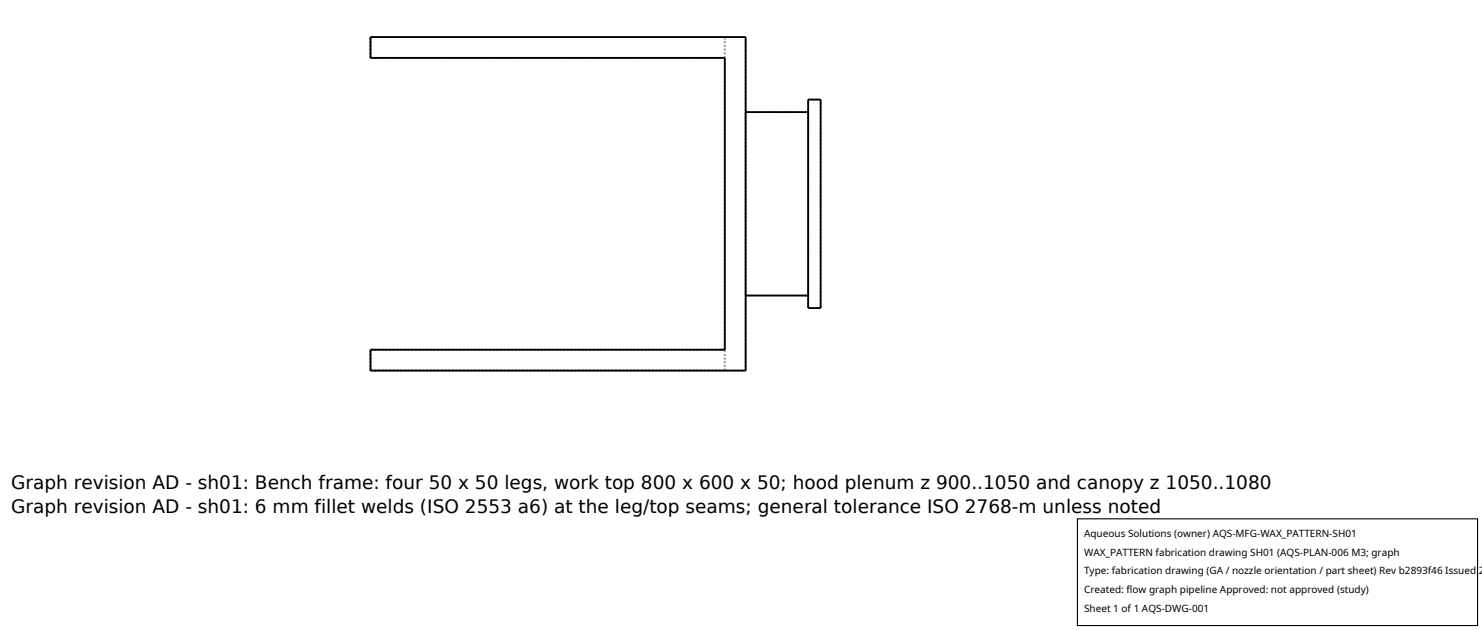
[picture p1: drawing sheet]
<svg xmlns="http://www.w3.org/2000/svg" width="212mm" height="90mm" viewBox="0 0 212 90" stroke-linecap="round" stroke-linejoin="round" font-family="sans-serif">
<defs><g id="words">
<g font-size="2.6">
<text x="1.6" y="69.8">Graph revision AD - sh01: Bench frame: four 50 x 50 legs, work top 800 x 600 x 50; hood plenum z 900..1050 and canopy z 1050..1080</text>
<text x="1.6" y="73.3">Graph revision AD - sh01: 6 mm fillet welds (ISO 2553 a6) at the leg/top seams; general tolerance ISO 2768-m unless noted</text>
</g>
<g font-size="1.4">
<text x="154.8" y="76.6">Aqueous Solutions (owner) AQS-MFG-WAX_PATTERN-SH01</text>
<text x="154.8" y="79.3">WAX_PATTERN fabrication drawing SH01 (AQS-PLAN-006 M3; graph</text>
<text x="154.8" y="82">Type: fabrication drawing (GA / nozzle orientation / part sheet) Rev b2893f46 Issued 2</text>
<text x="154.8" y="84.7">Created: flow graph pipeline Approved: not approved (study)</text>
<text x="154.8" y="87.4">Sheet 1 of 1 AQS-DWG-001</text>
</g>
</g></defs>
<g fill="none" stroke="#a0a0a0" stroke-width=".26" stroke-dasharray=".3 .3" stroke-linecap="butt">
<path d="M52.9 5.3h53.6M52.9 8.3v-3M52.9 8.3h50.6M52.9 5.3h50.6M103.5 8.3v-3M106.5 16h8.9M115.4 14.2h1.8M52.9 52.9h53.6M52.9 52.9h50.6M52.9 52.9v-3M52.9 49.9h50.6M103.5 49.9v-41.6"/>
<path d="M103.5 52.9v-3M106.5 52.9v-47.6M106.5 42.2v-26.2M106.5 42.2h8.9M115.4 42.2v-26.2M115.4 44v-29.8M115.4 44h1.8M117.2 44v-29.8"/>
</g>
<path d="M52.9 5.3h53.6v47.6h-53.6v-3h50.6v-41.6h-50.6zM106.5 16h8.9M115.4 14.2h1.8v29.8h-1.8zM106.5 42.2h8.9" fill="none" stroke="#000" stroke-width=".26"/>
<path d="M153.9 74.1h57.1v15.2h-57.1z" fill="#fff" stroke="#000" stroke-width=".16"/>
<use href="#words"/>
</svg>
